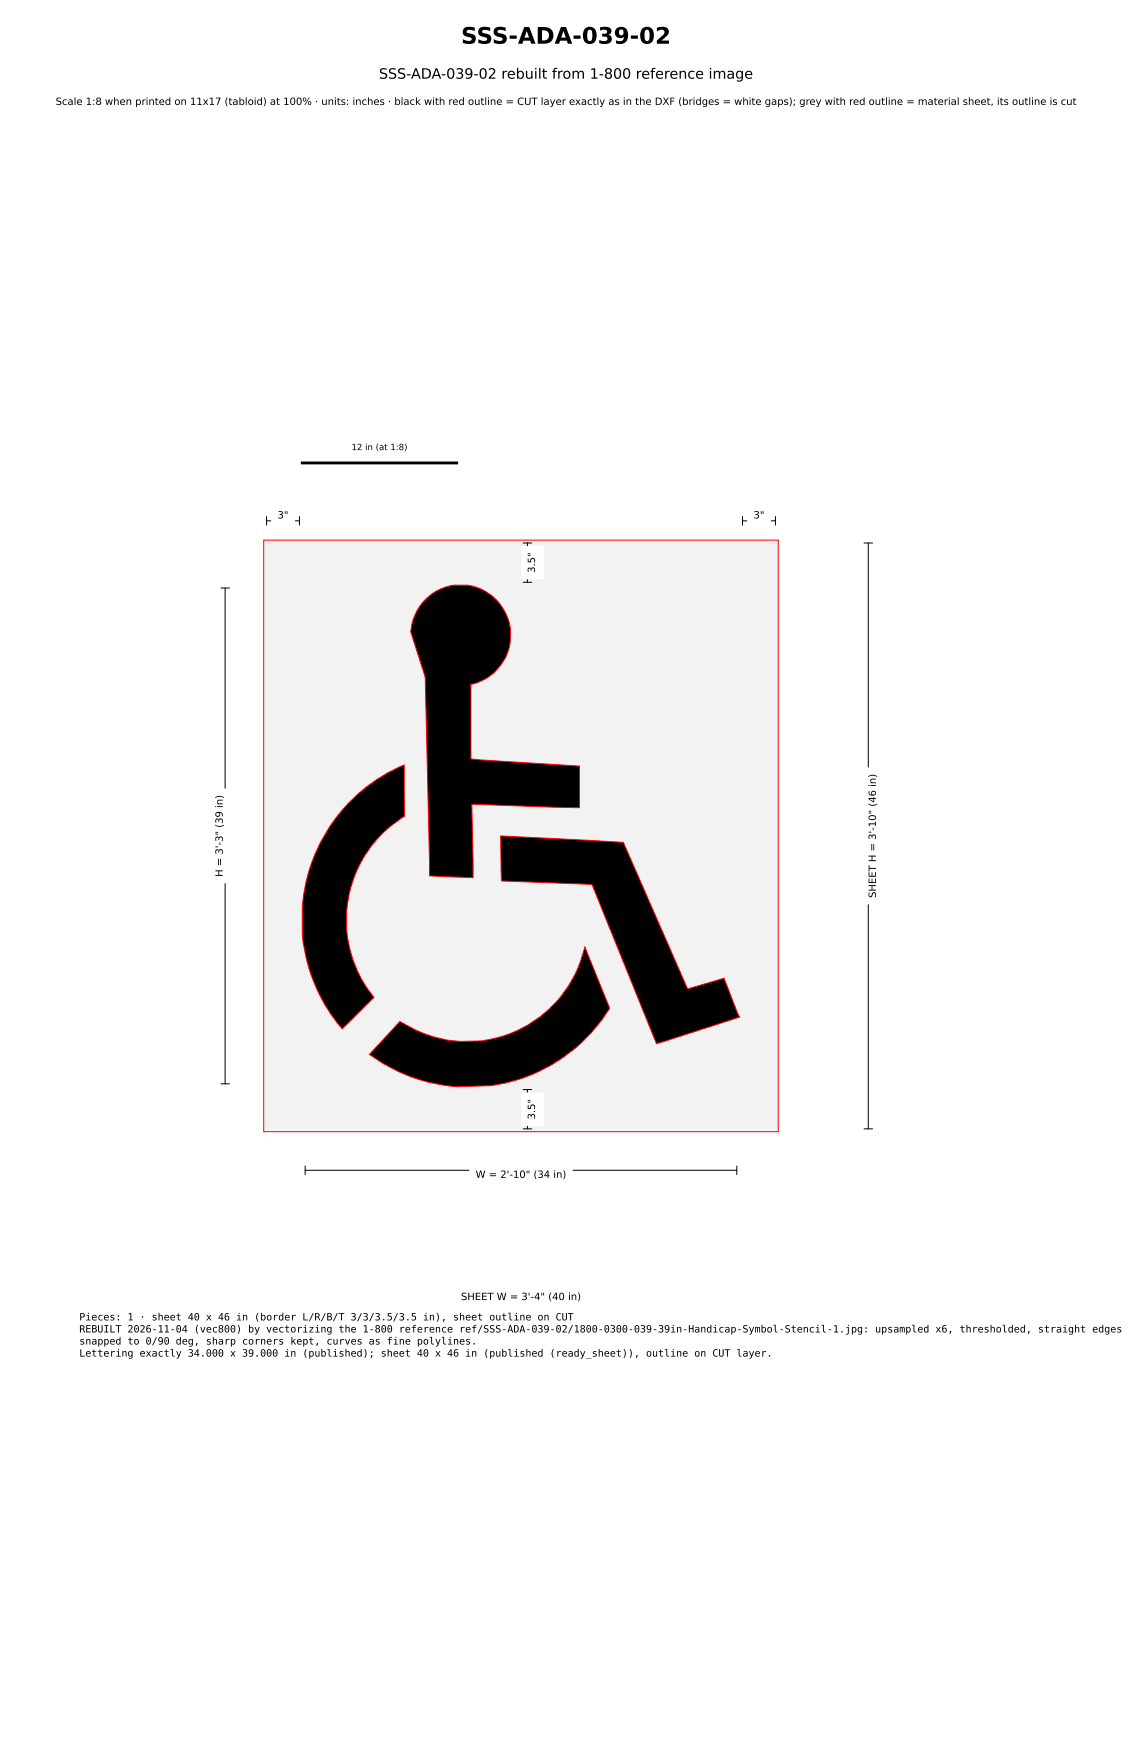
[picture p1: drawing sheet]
<svg xmlns="http://www.w3.org/2000/svg" width="279mm" height="432mm" viewBox="0 0 279 432" stroke-linecap="round" stroke-linejoin="round" font-family="sans-serif">
<defs><g id="words">
<text font-size="5.6" x="113.8" y="10.8">SSS-ADA-039-02</text>
<text font-size="3.5" x="93.5" y="19.4">SSS-ADA-039-02 rebuilt from 1-800 reference image</text>
<g font-size="2.5">
<text x="13.7" y="25.9">Scale 1:8 when printed on 11x17 (tabloid) at 100% · units: inches · black with red outline = CUT layer exactly as in the DXF (bridges = white gaps); grey with red outline = material sheet, its outline is cut</text>
<text x="68.5" y="128">3&quot;</text>
<text x="186" y="128">3&quot;</text>
<text x="132.1" y="141.4" transform="rotate(-90 132.1 141.4)">3.5&quot;</text>
<text x="55" y="216.5" transform="rotate(-90 55 216.5)">H = 3'-3&quot; (39 in)</text>
<text x="216.2" y="221.7" transform="rotate(-90 216.2 221.7)">SHEET H = 3'-10&quot; (46 in)</text>
<text x="132.1" y="276.4" transform="rotate(-90 132.1 276.4)">3.5&quot;</text>
<text x="117.4" y="290.8">W = 2'-10&quot; (34 in)</text>
<text x="113.8" y="321">SHEET W = 3'-4&quot; (40 in)</text>
<text x="19.6" y="326">Pieces: 1 · sheet 40 x 46 in (border L/R/B/T 3/3/3.5/3.5 in), sheet outline on CUT</text>
<text x="19.6" y="329">REBUILT 2026-11-04 (vec800) by vectorizing the 1-800 reference ref/SSS-ADA-039-02/1800-0300-039-39in-Handicap-Symbol-Stencil-1.jpg: upsampled x6, thresholded, straight edges</text>
<text x="19.6" y="331.9">snapped to 0/90 deg, sharp corners kept, curves as fine polylines.</text>
<text x="19.6" y="334.9">Lettering exactly 34.000 x 39.000 in (published); sheet 40 x 46 in (published (ready_sheet)), outline on CUT layer.</text>
</g>
<text font-size="2.1" x="86.8" y="111.1">12 in (at 1:8)</text>
</g></defs>
<path d="M65.1 133.3h127v146.1h-127z" fill="#f2f2f2" stroke="#f00" stroke-width=".25"/>
<path d="M105.1 147.9a12.4 12.4 0 0 1 19.6 3.1 12.4 12.4 0 0 1-8.5 18v18.4l26.8 1.7v10.3l-26.5-.9 .3 18.2-10.8-.5-1-49-3.6-11.2a12.7 12.7 0 0 1 3.7-8.1zM86 198.3a40.4 40.4 0 0 1 13.8-9.4v12.6a30.1 30.1 0 0 0-7.5 44.7l-7.8 7.8a41.5 41.5 0 0 1 1.5-55.7zM123.6 206.4l30.3 1.6 15.8 36.2 9-2.7 3.9 9.6-20.6 6.6-15.9-39.3-22.3-.9zM98.7 252.2a29.9 29.9 0 0 0 45.7-18.4l6.1 15.1a41 41 0 0 1-29.3 19.1l-8.6 .3a41.6 41.6 0 0 1-21.4-8z" fill="#000" stroke="#f00" stroke-width=".25"/>
<path d="M74.6 114.3h38.1" fill="none" stroke="#000" stroke-width=".71"/>
<g fill="#fff" stroke="#fff" stroke-width=".35">
<path d="M112.4 317.7h32.4v5.3h-32.4z"/>
<path d="M212.9 189.7h5.3v33.4h-5.3z"/>
<path d="M67.1 124.7h5.5v5.3h-5.5z"/>
<path d="M184.6 124.7h5.5v5.3h-5.5z"/>
<path d="M128.8 269.9h5.3v7.9h-5.3z"/>
<path d="M128.8 135h5.3v7.8h-5.3z"/>
<path d="M116 287.5h25.2v5.3h-25.2z"/>
<path d="M51.7 194.9h5.3v23h-5.3z"/>
</g>
<g fill="none" stroke="#000" stroke-width=".25">
<path d="M65.8 128.6h8.1M65.8 127.5v2.1M73.9 127.5v2.1M129.1 134.1h2.1M130.2 134.1v9.7M183.3 128.6h8.1M183.3 127.5v2.1M191.4 127.5v2.1M213.3 134.1h2.1M214.3 134.1v144.6M54.5 145.2h2.1M55.6 145.2v122.4"/>
<path d="M129.1 143.8h2.1M54.5 267.6h2.1M129.1 269h2.1M129.1 278.7h2.1M130.2 269v9.7M213.3 278.7h2.1M75.3 288.9h106.6M75.3 287.9v2.1M181.9 287.9v2.1"/>
</g>
<use href="#words"/>
</svg>
